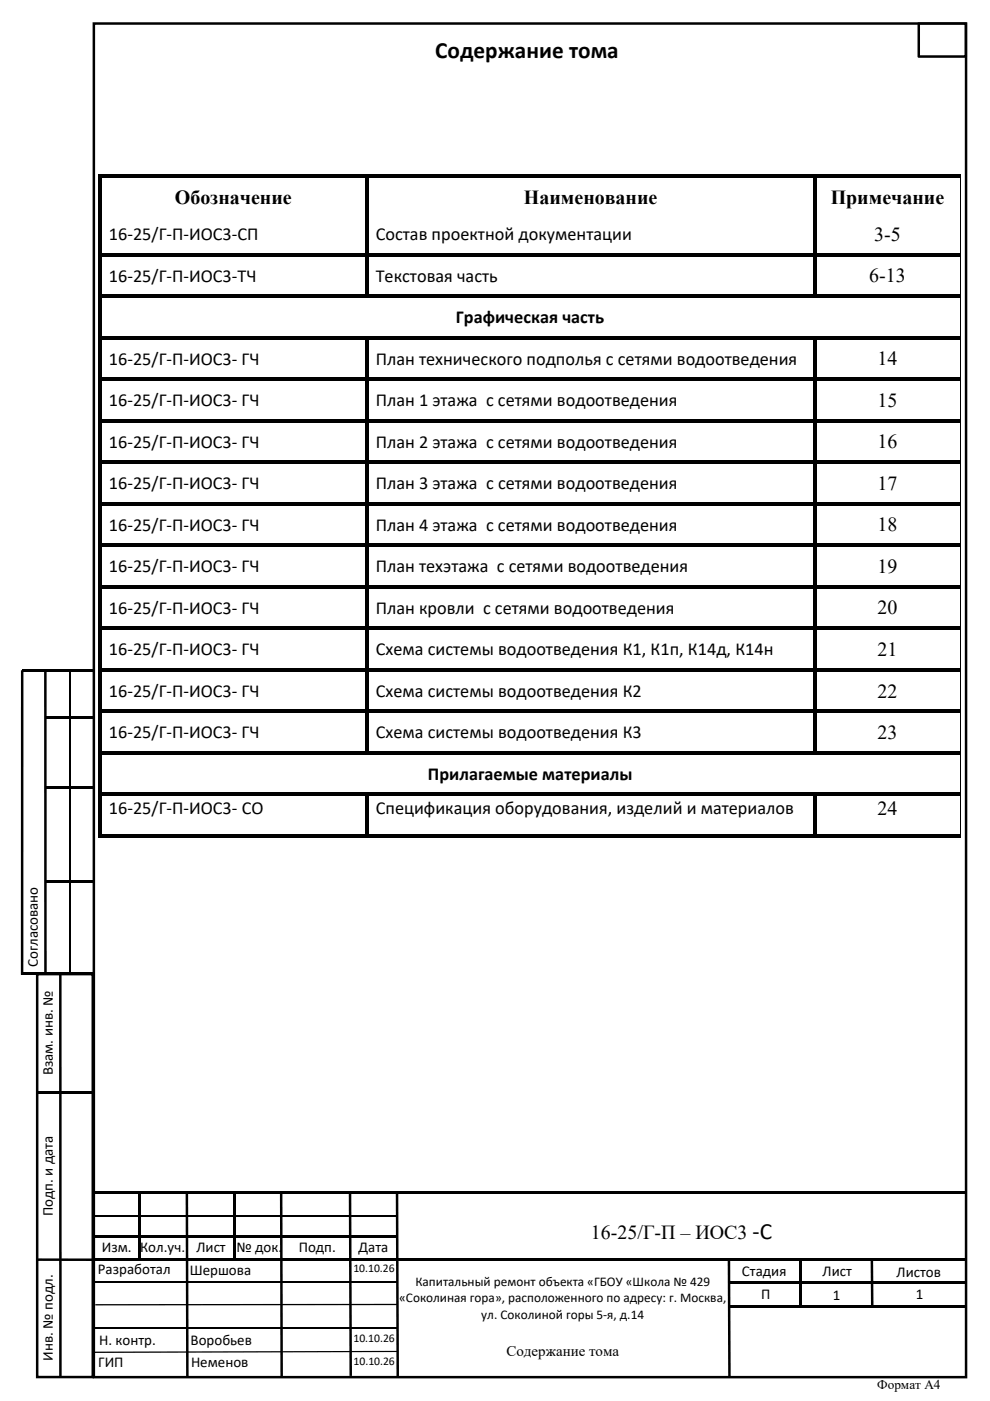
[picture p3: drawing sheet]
<svg xmlns="http://www.w3.org/2000/svg" width="210mm" height="297mm" viewBox="0 0 210 297" stroke-linecap="round" stroke-linejoin="round" font-family="sans-serif">
<defs><g id="words">
<g font-size="4.9">
<text x="92.3" y="12.2">Содержание тома</text>
<text x="159.6" y="262.7">‐С</text>
</g>
<g font-size="4.2">
<text x="37.1" y="43.3">Обозначение</text>
<text x="111.1" y="43.3">Наименование</text>
<text x="176.2" y="43.3">Примечание</text>
<text x="185.4" y="51.1">3-5</text>
<text x="184.4" y="59.9">6-13</text>
<text x="186.1" y="77.5">14</text>
<text x="186.1" y="86.3">15</text>
<text x="186.1" y="95.1">16</text>
<text x="186.1" y="103.9">17</text>
<text x="186.1" y="112.7">18</text>
<text x="186.1" y="121.5">19</text>
<text x="186.1" y="130.3">20</text>
<text x="186.1" y="139.1">21</text>
<text x="186.1" y="147.9">22</text>
<text x="186.1" y="156.7">23</text>
<text x="186.1" y="172.7">24</text>
<text x="125.3" y="262.7">16-25/Г-П – ИОС3</text>
</g>
<g font-size="3.9">
<text x="23.1" y="50.9">16‐25/Г‐П‐ИОС3‐СП</text>
<text x="79.7" y="50.9">Состав проектной документации</text>
<text x="23.1" y="59.7">16‐25/Г‐П‐ИОС3‐ТЧ</text>
<text x="79.7" y="59.7">Текстовая часть</text>
<text x="96.7" y="68.5">Графическая часть</text>
<text x="23.1" y="77.3">16‐25/Г‐П‐ИОС3‐ ГЧ</text>
<text x="79.7" y="77.3">План технического подполья с сетями водоотведения</text>
<text x="23.1" y="86.1">16‐25/Г‐П‐ИОС3‐ ГЧ</text>
<text x="79.7" y="86.1">План 1 этажа с сетями водоотведения</text>
<text x="23.1" y="94.9">16‐25/Г‐П‐ИОС3‐ ГЧ</text>
<text x="79.7" y="94.9">План 2 этажа с сетями водоотведения</text>
<text x="23.1" y="103.7">16‐25/Г‐П‐ИОС3‐ ГЧ</text>
<text x="79.7" y="103.7">План 3 этажа с сетями водоотведения</text>
<text x="23.1" y="112.5">16‐25/Г‐П‐ИОС3‐ ГЧ</text>
<text x="79.7" y="112.5">План 4 этажа с сетями водоотведения</text>
<text x="23.1" y="121.3">16‐25/Г‐П‐ИОС3‐ ГЧ</text>
<text x="79.7" y="121.3">План техэтажа с сетями водоотведения</text>
<text x="23.1" y="130.1">16‐25/Г‐П‐ИОС3‐ ГЧ</text>
<text x="79.7" y="130.1">План кровли с сетями водоотведения</text>
<text x="23.1" y="138.9">16‐25/Г‐П‐ИОС3‐ ГЧ</text>
<text x="79.7" y="138.9">Схема системы водоотведения К1, К1п, К14д, К14н</text>
<text x="23.1" y="147.7">16‐25/Г‐П‐ИОС3‐ ГЧ</text>
<text x="79.7" y="147.7">Схема системы водоотведения К2</text>
<text x="23.1" y="156.5">16‐25/Г‐П‐ИОС3‐ ГЧ</text>
<text x="79.7" y="156.5">Схема системы водоотведения К3</text>
<text x="90.8" y="165.3">Прилагаемые материалы</text>
<text x="23.1" y="172.5">16‐25/Г‐П‐ИОС3‐ СО</text>
<text x="79.7" y="172.5">Спецификация оборудования, изделий и материалов</text>
</g>
<g font-size="3.2">
<text x="8" y="205.1" transform="rotate(-90 8 205.1)">Согласовано</text>
<text x="11.2" y="228" transform="rotate(-90 11.2 228)">Взам. инв. №</text>
<text x="11.2" y="257.9" transform="rotate(-90 11.2 257.9)">Подп. и дата</text>
<text x="21.6" y="265.5">Изм.</text>
<text x="29.7" y="265.5">Кол.уч.</text>
<text x="41.7" y="265.5">Лист</text>
<text x="50.2" y="265.5">№ док.</text>
<text x="63.4" y="265.5">Подп.</text>
<text x="76.1" y="265.5">Дата</text>
<text x="20.8" y="270.1">Разработал</text>
<text x="40.2" y="270.4">Шершова</text>
<text x="157.4" y="270.6">Стадия</text>
<text x="161.5" y="275.4">П</text>
<text x="174.5" y="270.6">Лист</text>
<text x="176.7" y="275.6">1</text>
<text x="190.2" y="270.7">Листов</text>
<text x="194.2" y="275.4">1</text>
<text x="21" y="285.1">Н. контр.</text>
<text x="40.4" y="285.1">Воробьев</text>
<text x="107.4" y="287.5">Содержание тома</text>
<text x="11.2" y="288.5" transform="rotate(-90 11.2 288.5)">Инв. № подл.</text>
<text x="20.8" y="289.9">ГИП</text>
<text x="40.5" y="289.9">Неменов</text>
</g>
<g font-size="2.8">
<text x="88.1" y="272.7">Капитальный ремонт объекта «ГБОУ «Школа № 429</text>
<text x="84.7" y="276.1">«Соколиная гора», расположенного по адресу: г. Москва,</text>
<text x="102.1" y="279.5">ул. Соколиной горы 5‐я, д.14</text>
<text x="186.1" y="294.5">Формат А4</text>
</g>
<g font-size="2.5">
<text x="75" y="269.7">10.10.26</text>
<text x="75" y="284.4">10.10.26</text>
<text x="75" y="289.3">10.10.26</text>
</g>
</g></defs>
<g fill="#000">
<path d="M4.7 141.8h15.2v.6h-15.2zM9.6 151.8h10.3v.5h-10.3zM9.4 142.1h.5v64.6h-.5zM9.6 166.7h10.3v.5h-10.3zM9.6 186.5h10.3v.6h-10.3zM4.6 206.2h15.3v.5h-15.3zM4.4 142.1h.6v64.6h-.6zM12.5 206.5h.6v85.4h-.5zM7.9 231.4h11.8v.5h-11.8zM20 252.6h185v.6h-185zM39.4 253h.5l.1 38.8h-.5zM59.4 253h.5l.1 38.8h-.5z"/>
<path d="M74 252.8h.5l.2 38.9h-.6zM83.9 253h.6l.1 38.8h-.5zM7.9 266.8h11.8v.6l-11.8-.1zM19.8 266.9h185v.5h-185zM19.8 261.9h64.6v.5h-64.6zM29.4 253h.5v14.1h-.5zM49.4 252.9h.5v14.2h-.5zM154.6 271.6h50.3v.5h-50.3zM154.6 276.8h50v.5h-50zM154.3 267.3h.6l.1 24.7h-.5zM169.6 267h.5v10.1h-.5zM184.7 267h.5l.1 10.1h-.6z"/>
<path d="M19.6 236.7h.5v55h-.5z"/>
<path d="M19.6 4.7h185.6v287.5h-185.6zM20.2 5v287l-.3-.3h185l-.3 .3v-287l.3 .2h-185z"/>
<path d="M7.6 206.3h12.3v85.9h-12.3zM7.9 206.8l.2-.3v85.5l-.2-.3h11.8l-.3 .3v-85.5l.3 .3z"/>
</g>
<path d="M14.9 142.1v64.6M19.7 257.7h64.5M19.9 252.9h65M19.8 271.7h64.4M19.9 281.7h64.5" fill="none" stroke="#000" stroke-width=".25"/>
<path d="M20.2 276.6h64.1" fill="none" stroke="#000" stroke-width=".34"/>
<path d="M19.9 286.6h64.5" fill="none" stroke="#000" stroke-width=".44"/>
<path d="M194.9 5h10v7h-10z" fill="#fff"/>
<g fill="#000">
<path d="M20.8 37h.8v.8h-.8zM20.8 37h56.6v.8h-56.6zM77.4 37h.8v.8h-.8zM78.2 37h94.2v.8h-94.2zM172.4 37h.8v.8h-.8zM173.2 37h30.4v.8h-30.4zM203.6 37h.2v.8h-.2zM20.8 37.8h.8v8h-.8zM20.8 45.6h.8v8h-.8zM20.8 53.6h.8v.8h-.8zM21.6 53.6h55.8v.8h-55.8zM77.4 37.8h.8v8h-.8z"/>
<path d="M77.4 45.6h.8v8h-.8zM77.4 53.6h.8v.8h-.8zM78.2 53.6h94.2v.8h-94.2zM172.4 37.8h.8v8h-.8zM172.4 45.6h.8v8h-.8zM172.4 53.6h.8v.8h-.8zM173.2 53.6h30.4v.8h-30.4zM203.6 53.6h.2v.8h-.2zM20.8 54.4h.8v8h-.8zM20.8 62.4h.8v.8h-.8zM20.8 63.2h.8v8h-.8zM20.8 71.2h.8v.8h-.8z"/>
<path d="M20.8 72h.8v8h-.8zM21.6 62.4h182v.8h-182zM21.6 71.2h55.8v.8h-55.8zM77.4 54.4h.8v8h-.8zM77.4 71.2h.8v.8h-.8zM77.4 72h.8v8h-.8zM78.2 71.2h94.2v.8h-94.2zM172.4 54.4h.8v8h-.8zM172.4 71.2h.8v.8h-.8zM172.4 72h.8v8h-.8zM173.2 71.2h30.4v.8h-30.4zM203.6 62.4h.2v.8h-.2z"/>
<path d="M203.6 71.2h.2v.8h-.2zM20.8 80h.8v.8h-.8zM20.8 80.8h.8v8h-.8zM20.8 88.8h.8v.8h-.8zM20.8 89.6h.8v8h-.8zM20.8 97.6h.8v.8h-.8zM21.6 80h55.8v.8h-55.8zM21.6 88.8h55.8v.8h-55.8zM21.6 97.6h55.8v.8h-55.8zM77.4 80h.8v.8h-.8zM77.4 80.8h.8v8h-.8zM77.4 88.8h.8v.8h-.8z"/>
<path d="M77.4 89.6h.8v8h-.8zM77.4 97.6h.8v.8h-.8zM78.2 80h94.2v.8h-94.2zM78.2 88.8h94.2v.8h-94.2zM78.2 97.6h94.2v.8h-94.2zM172.4 80h.8v.8h-.8zM172.4 80.8h.8v8h-.8zM172.4 88.8h.8v.8h-.8zM172.4 89.6h.8v8h-.8zM172.4 97.6h.8v.8h-.8zM173.2 80h30.4v.8h-30.4zM173.2 88.8h30.4v.8h-30.4z"/>
<path d="M173.2 97.6h30.4v.8h-30.4zM203.6 80h.2v.8h-.2zM203.6 88.8h.2v.8h-.2zM203.6 97.6h.2v.8h-.2zM20.8 98.4h.8v8h-.8zM20.8 106.4h.8v.8h-.8zM20.8 107.2h.8v8h-.8zM20.8 115.2h.8v.8h-.8zM21.6 106.4h55.8v.8h-55.8zM21.6 115.2h55.8v.8h-55.8zM77.4 98.4h.8v8h-.8zM77.4 106.4h.8v.8h-.8z"/>
<path d="M77.4 107.2h.8v8h-.8zM77.4 115.2h.8v.8h-.8zM78.2 106.4h94.2v.8h-94.2zM78.2 115.2h94.2v.8h-94.2zM172.4 98.4h.8v8h-.8zM172.4 106.4h.8v.8h-.8zM172.4 107.2h.8v8h-.8zM172.4 115.2h.8v.8h-.8zM173.2 106.4h30.4v.8h-30.4zM173.2 115.2h30.4v.8h-30.4zM203.6 106.4h.2v.8h-.2zM203.6 115.2h.2v.8h-.2z"/>
<path d="M20.8 116h.8v8h-.8zM20.8 124h.8v.8h-.8zM20.8 124.8h.8v8h-.8zM20.8 132.8h.8v.8h-.8zM21.6 124h55.8v.8h-55.8zM21.6 132.8h55.8v.8h-55.8zM77.4 116h.8v8h-.8zM77.4 124h.8v.8h-.8zM77.4 124.8h.8v8h-.8zM77.4 132.8h.8v.8h-.8zM78.2 124h94.2v.8h-94.2zM78.2 132.8h94.2v.8h-94.2z"/>
<path d="M172.4 116h.8v8h-.8zM172.4 124h.8v.8h-.8zM172.4 124.8h.8v8h-.8zM172.4 132.8h.8v.8h-.8zM173.2 124h30.4v.8h-30.4zM173.2 132.8h30.4v.8h-30.4zM203.6 124h.2v.8h-.2zM203.6 132.8h.2v.8h-.2zM20.8 133.6h.8v8h-.8zM20.8 141.6h.8v.8h-.8zM20.8 142.4h.8v8h-.8zM20.8 150.4h.8v.8h-.8z"/>
<path d="M20.8 151.2h.8v8h-.8zM21.6 141.6h55.8v.8h-55.8zM21.6 150.4h55.8v.8h-55.8zM21.6 159.2h182v.8h-182zM77.4 133.6h.8v8h-.8zM77.4 141.6h.8v.8h-.8zM77.4 142.4h.8v8h-.8zM77.4 150.4h.8v.8h-.8zM77.4 151.2h.8v8h-.8zM78.2 141.6h94.2v.8h-94.2zM78.2 150.4h94.2v.8h-94.2zM172.4 133.6h.8v8h-.8z"/>
<path d="M172.4 141.6h.8v.8h-.8zM172.4 142.4h.8v8h-.8zM172.4 150.4h.8v.8h-.8zM172.4 151.2h.8v8h-.8zM173.2 141.6h30.4v.8h-30.4zM173.2 150.4h30.4v.8h-30.4zM203.6 141.6h.2v.8h-.2zM203.6 150.4h.2v.8h-.2zM20.8 159.2h.8v.8h-.8zM20.8 160h.8v8h-.8zM20.8 168h.8v.8h-.8zM20.8 168.8h.8v8.8h-.8z"/>
<path d="M20.8 176.8h56.6v.8h-56.6zM21.6 168h55.8v.8h-55.8zM77.4 168h.8v.8h-.8zM77.4 168.8h.8v8.8h-.8zM78.2 168h94.2v.8h-94.2zM78.2 176.8h94.2v.8h-94.2zM172.4 168h.8v.8h-.8zM172.4 168.8h.8v8.8h-.8zM173.2 168h30.4v.8h-30.4zM173.2 176.8h30.4v.8h-30.4zM203.6 159.2h.2v.8h-.2zM203.6 168h.2v.8h-.2z"/>
<path d="M194.7 4.8h10.3l.1 .2v7.1l-.2 .2-10.2-.1-.1-.2v-7zM194.9 5.3l.2-.3v7l-.2-.3h10l-.3 .3v-7l.3 .3z"/>
</g>
<g fill="none" stroke="#000" stroke-width=".21">
<path d="M203.7 37.8v15.8M203.7 54.4v8M203.7 63.2v8M203.7 72v8M203.7 80.8v8M203.7 89.6v8M203.7 98.4v8M203.7 107.2v8M203.7 116v8M203.7 124.8v8M203.7 133.6v8M203.7 142.4v8"/>
<path d="M203.7 151.2v8M203.7 160v8M203.7 168.8v8.8"/>
</g>
<use href="#words"/>
</svg>
